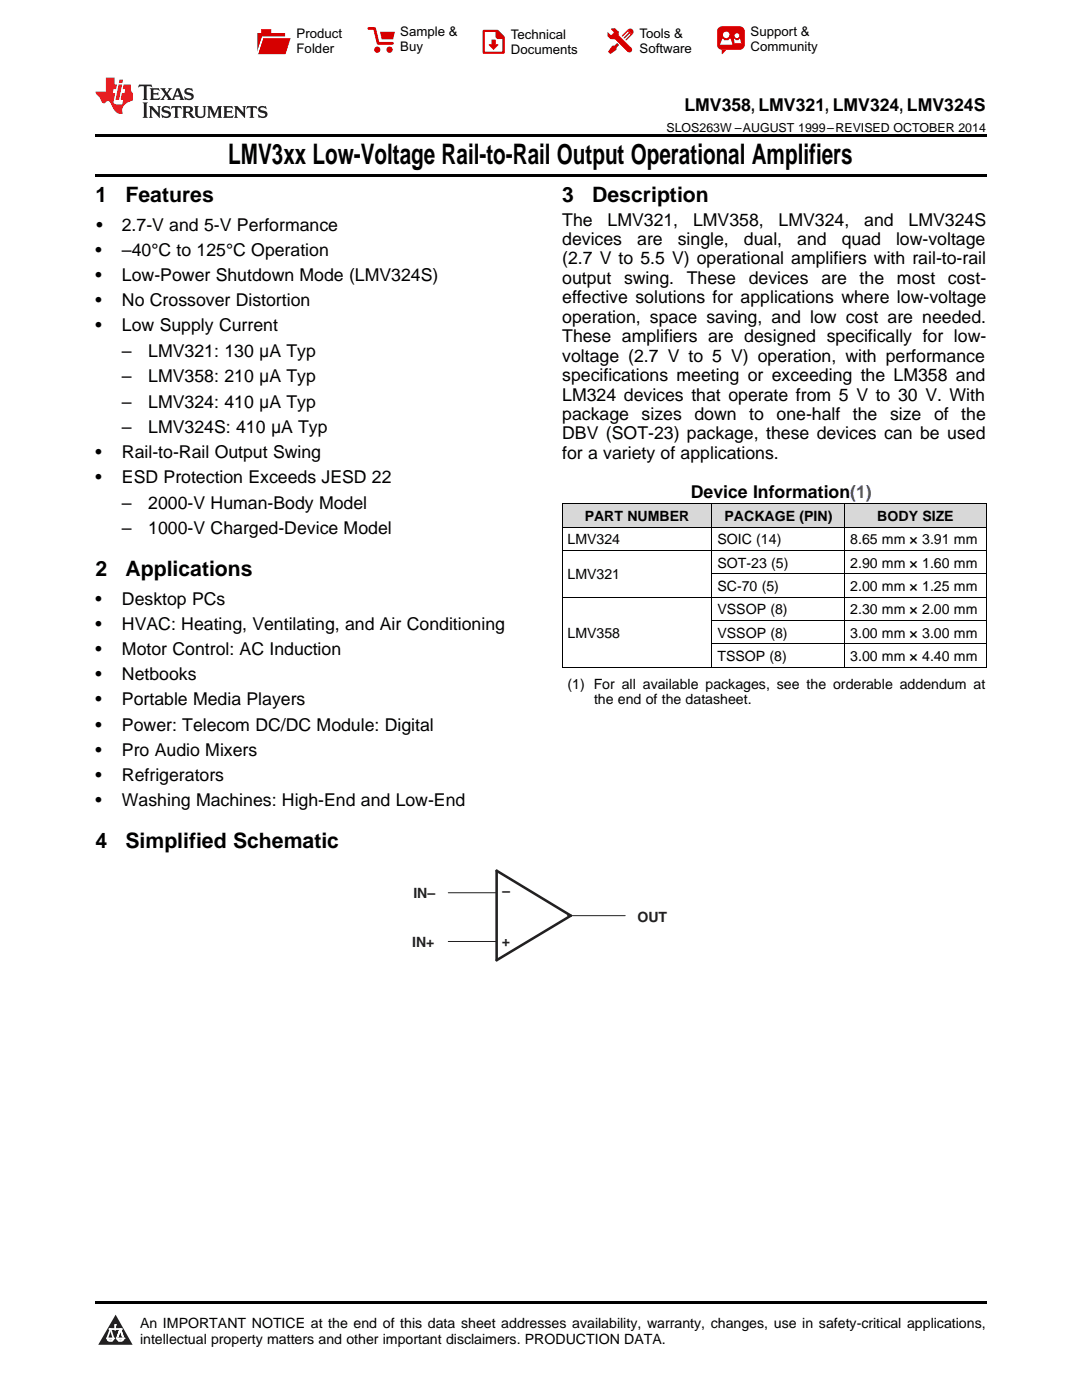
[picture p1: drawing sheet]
<svg xmlns="http://www.w3.org/2000/svg" width="216mm" height="279mm" viewBox="0 0 216 279" stroke-linecap="round" stroke-linejoin="round" font-family="sans-serif">
<defs><g id="words">
<text font-size="5.6" x="45.5" y="32.8">LMV3xx Low-Voltage Rail-to-Rail Output Operational Amplifiers</text>
<g font-size="4.2">
<text x="19" y="40.4">1</text>
<text x="25" y="40.4">Features</text>
<text x="112.2" y="40.4">3</text>
<text x="118.2" y="40.4">Description</text>
<text x="19" y="115">2</text>
<text x="25" y="115">Applications</text>
<text x="19" y="169.3">4</text>
<text x="25" y="169.3">Simplified Schematic</text>
</g>
<g font-size="3.5">
<text x="136.6" y="22.2">LMV358, LMV321, LMV324, LMV324S</text>
<text x="19.2" y="46.1">•</text>
<text x="24.3" y="46.1">2.7-V and 5-V Performance</text>
<text x="112.2" y="45">The</text>
<text x="121.2" y="45">LMV321,</text>
<text x="138.3" y="45">LMV358,</text>
<text x="155.4" y="45">LMV324,</text>
<text x="172.4" y="45">and</text>
<text x="181.3" y="45">LMV324S</text>
<text x="19" y="51.1">•</text>
<text x="24.3" y="51.1">–40°C to 125°C Operation</text>
<text x="112.2" y="48.9">devices</text>
<text x="112.2" y="52.8">(2.7 V to 5.5 V) operational amplifiers with rail-to-rail</text>
<text x="127.1" y="48.9">are</text>
<text x="135.2" y="48.9">single,</text>
<text x="148.4" y="48.9">dual,</text>
<text x="159.1" y="48.9">and</text>
<text x="168" y="48.9">quad</text>
<text x="178.8" y="48.9">low-voltage</text>
<text x="19" y="56.1">•</text>
<text x="24.3" y="56.1">Low-Power Shutdown Mode (LMV324S)</text>
<text x="112.2" y="56.7">output</text>
<text x="124.5" y="56.7">swing.</text>
<text x="137.1" y="56.7">These</text>
<text x="149.4" y="56.7">devices</text>
<text x="163.9" y="56.7">are</text>
<text x="171.5" y="56.7">the</text>
<text x="179" y="56.7">most</text>
<text x="189.2" y="56.7">cost-</text>
<text x="19" y="61.1">•</text>
<text x="24.3" y="61.1">No Crossover Distortion</text>
<text x="112.2" y="60.5">effective solutions for applications where low-voltage</text>
<text x="112.2" y="64.4">operation, space saving, and low cost are needed.</text>
<text x="19" y="66.1">•</text>
<text x="24.3" y="66.1">Low Supply Current</text>
<text x="24.3" y="71.2">–</text>
<text x="29.6" y="71.2">LMV321: 130 μA Typ</text>
<text x="112.2" y="68.3">These amplifiers are designed specifically for low-</text>
<text x="24.3" y="76.3">–</text>
<text x="29.6" y="76.3">LMV358: 210 μA Typ</text>
<text x="112.2" y="72.2">voltage (2.7 V to 5 V) operation, with performance</text>
<text x="112.2" y="76.1">specifications meeting or exceeding the LM358 and</text>
<text x="24.3" y="81.4">–</text>
<text x="29.6" y="81.4">LMV324: 410 μA Typ</text>
<text x="112.2" y="79.9">LM324 devices that operate from 5 V to 30 V. With</text>
<text x="112.2" y="83.8">package</text>
<text x="128" y="83.8">sizes</text>
<text x="138.6" y="83.8">down</text>
<text x="149.5" y="83.8">to</text>
<text x="154.9" y="83.8">one-half</text>
<text x="170.2" y="83.8">the</text>
<text x="177.6" y="83.8">size</text>
<text x="186.4" y="83.8">of</text>
<text x="191.8" y="83.8">the</text>
<text x="24.3" y="86.4">–</text>
<text x="29.6" y="86.4">LMV324S: 410 μA Typ</text>
<text x="112.2" y="87.7">DBV (SOT-23) package, these devices can be used</text>
<text x="19" y="91.4">•</text>
<text x="24.3" y="91.4">Rail-to-Rail Output Swing</text>
<text x="112.2" y="91.6">for a variety of applications.</text>
<text x="19" y="96.4">•</text>
<text x="24.3" y="96.4">ESD Protection Exceeds JESD 22</text>
<text x="24.3" y="101.5">–</text>
<text x="29.6" y="101.5">2000-V Human-Body Model</text>
<text x="137.8" y="99.3">Device Information(1)</text>
<text x="24.3" y="106.6">–</text>
<text x="29.6" y="106.6">1000-V Charged-Device Model</text>
<text x="19" y="120.8">•</text>
<text x="19" y="125.8">•</text>
<text x="24.3" y="120.8">Desktop PCs</text>
<text x="24.3" y="125.8">HVAC: Heating, Ventilating, and Air Conditioning</text>
<text x="19" y="130.8">•</text>
<text x="24.3" y="130.8">Motor Control: AC Induction</text>
<text x="19" y="135.8">•</text>
<text x="24.3" y="135.8">Netbooks</text>
<text x="19" y="140.8">•</text>
<text x="24.3" y="140.8">Portable Media Players</text>
<text x="19" y="145.8">•</text>
<text x="24.3" y="145.8">Power: Telecom DC/DC Module: Digital</text>
<text x="19" y="150.8">•</text>
<text x="19" y="155.8">•</text>
<text x="24.3" y="150.8">Pro Audio Mixers</text>
<text x="24.3" y="155.8">Refrigerators</text>
<text x="19" y="160.8">•</text>
<text x="24.3" y="160.8">Washing Machines: High-End and Low-End</text>
</g>
<g font-size="2.8">
<text x="116.7" y="104">PART NUMBER</text>
<text x="144.6" y="104">PACKAGE (PIN)</text>
<text x="175" y="104">BODY SIZE</text>
<text x="113.2" y="108.6">LMV324</text>
<text x="143.2" y="108.6">SOIC (14)</text>
<text x="143.2" y="113.3">SOT-23 (5)</text>
<text x="169.7" y="108.6">8.65 mm × 3.91 mm</text>
<text x="169.7" y="113.3">2.90 mm × 1.60 mm</text>
<text x="113.2" y="115.6">LMV321</text>
<text x="143.2" y="117.9">SC-70 (5)</text>
<text x="169.7" y="117.9">2.00 mm × 1.25 mm</text>
<text x="143.2" y="122.6">VSSOP (8)</text>
<text x="169.7" y="122.6">2.30 mm × 2.00 mm</text>
<text x="113.2" y="127.2">LMV358</text>
<text x="143.2" y="127.2">VSSOP (8)</text>
<text x="143.2" y="131.9">TSSOP (8)</text>
<text x="169.7" y="127.2">3.00 mm × 3.00 mm</text>
<text x="169.7" y="131.9">3.00 mm × 4.40 mm</text>
<text x="113.2" y="137.4">(1) For all available packages, see the orderable addendum at</text>
<text x="118.5" y="140.6">the end of the datasheet.</text>
<text x="27.9" y="265">An IMPORTANT NOTICE at the end of this data sheet addresses availability, warranty, changes, use in safety-critical applications,</text>
<text x="27.9" y="268.2">intellectual property matters and other important disclaimers. PRODUCTION DATA.</text>
</g>
<g font-size="2.8" fill="#231f20">
<text x="82.5" y="179.3">IN–</text>
<text x="101.8" y="177.3" transform="rotate(-180 101.8 177.3)">–</text>
<text x="127.2" y="183.9">OUT</text>
<text x="82.2" y="189.1">IN+</text>
<text x="101.8" y="187.3" transform="rotate(-180 101.8 187.3)">+</text>
</g>
<g font-size="2.6">
<text x="59.2" y="7.6">Product</text>
<text x="59.2" y="10.6">Folder</text>
<text x="79.9" y="7.3">Sample &amp;</text>
<text x="79.9" y="10.2">Buy</text>
<text x="101.9" y="7.8">Technical</text>
<text x="101.9" y="10.8">Documents</text>
<text x="127.6" y="7.6">Tools &amp;</text>
<text x="127.6" y="10.6">Software</text>
<text x="149.8" y="7.2">Support &amp;</text>
<text x="149.8" y="10.2">Community</text>
</g>
<text font-size="2.5" x="133" y="26.3">SLOS263W –AUGUST 1999–REVISED OCTOBER 2014</text>
</g></defs>
<g fill="#d8d8d8">
<path d="M112.2 100.6h29.9v4.6h-29.9z"/>
<path d="M142.1 100.6h26.5v4.6h-26.5z"/>
<path d="M168.6 100.6h28.2v4.6h-28.2z"/>
</g>
<path d="M23.1 262.4l3.4 6h-6.9z" fill="#231f20"/>
<path d="M21.4 267.1h1.2l-.3 .5h-.3a.55 .55 0 0 1-.6-.5z" fill-rule="evenodd" fill="#fff"/>
<path d="M21.4 267.1h1.2l-.3 .5h-.3a.55 .55 0 0 1-.6-.5z" fill="none" stroke="#231f20" stroke-width=".34"/>
<path d="M21.4 267.1l1.2 .1-.3 .4h-.5z" fill="none" stroke="#fff" stroke-width=".34"/>
<path d="M23 265.3h.1" fill="none" stroke="#fff" stroke-width=".34"/>
<path d="M23 264.4v.9z" fill="#fff"/>
<path d="M23 264.4v.9z" fill="none" stroke="#fff" stroke-width=".34"/>
<circle cx="23" cy="264.4" r=".17" fill="#fff"/>
<path d="M21.9 265.2h.1" fill="none" stroke="#fff" stroke-width=".34"/>
<path d="M21.9 265.2h2.3z" fill="#fff"/>
<path d="M21.9 265.2h2.3z" fill="none" stroke="#fff" stroke-width=".34"/>
<circle cx="24.2" cy="265.2" r=".17" fill="#fff"/>
<path d="M23.3 267.1h.1" fill="none" stroke="#fff" stroke-width=".34"/>
<path d="M24 265.2l-.7 1.9z" fill="#fff"/>
<path d="M24 265.2l-.7 1.9z" fill="none" stroke="#fff" stroke-width=".34"/>
<path d="M24 265.2l.7 1.9z" fill="#fff"/>
<path d="M24 265.2l.7 1.9z" fill="none" stroke="#fff" stroke-width=".34"/>
<path d="M24.6 267.1h.1" fill="none" stroke="#fff" stroke-width=".34"/>
<circle cx="21.4" cy="267.1" r=".17" fill="#fff"/>
<path d="M22.1 265.2l-.7 1.9z" fill="#fff"/>
<path d="M22.1 265.2l-.7 1.9z" fill="none" stroke="#fff" stroke-width=".34"/>
<path d="M22.1 265.2l.5 1.9z" fill="#fff"/>
<path d="M22.1 265.2l.5 1.9z" fill="none" stroke="#fff" stroke-width=".34"/>
<circle cx="22.6" cy="267.1" r=".17" fill="#fff"/>
<path d="M23.4 267.1h1.3a.65 .65 0 0 1-.7 .5 .65 .65 0 0 1-.6-.5z" fill-rule="evenodd" fill="#fff"/>
<path d="M23.4 267.1h1.3a.65 .65 0 0 1-.7 .5 .65 .65 0 0 1-.6-.5z" fill="none" stroke="#231f20" stroke-width=".34"/>
<path d="M23.4 267.1h1.3l-.4 .5h-.6z" fill="none" stroke="#fff" stroke-width=".34"/>
<path d="M23.3 267.1h.1" fill="none" stroke="#fff" stroke-width=".34"/>
<circle cx="24.7" cy="267.1" r=".17" fill="#fff"/>
<path d="M19 34.8h177.8v.5h-177.8zM19 26.8h177.8v.6h-177.8zM19 259.7h177.8v.5h-177.8z" fill="#000"/>
<path d="M99.1 173.8l14.8 8.9-14.8 8.9z" fill="none" stroke="#231f20" stroke-width=".51"/>
<path d="M89.4 178.2h9.7M89.4 187.9h9.7M113.2 182.7h11.6" fill="none" stroke="#231f20" stroke-width=".2"/>
<path d="M112.2 119.2h84.6M112.2 109.8h84.6M112.2 105.2h84.6M112.2 100.5h84.6M112.2 100.6v32.6M142 100.6v32.6M142.1 114.5h54.7M168.5 100.6v32.6M196.8 100.6v32.6M112.2 133.1h84.6M142.1 128.5h54.7M142.1 123.8h54.7" fill="none" stroke="#000" stroke-width=".2"/>
<path d="M27.7 16.9l-.1 .6 .6-.3h.5v.2v2.2l-.2 .4h1l-.2-.4v-2.2v-.2h.5l.6 .3-.2-.6zM29.9 17.6l.2 .4v1.6l-.2 .4h1.9l.1-.6a1.09 1.09 0 0 1-1.3 .1v-.6h.6l.4 .2v-.7l-.2 .2h-.8v-.6l.2-.1a1.01 1.01 0 0 1 1 .3l-.1-.6zM32 17.6l.9 1.2-1 1.2h.9l-.2-.3 .5-.7 .5 .7-.3 .3h1.7l-.2-.3 .1-.4h1l.1 .4-.2 .3h1l-.3-.4-.7-2h-.5l-1 2.2-.8-1.1 .9-1.1h-.9l.2 .2-.4 .7-.4-.7 .2-.2zM35.4 18l.4 1h-.8zM37 17.7a.66 .66 0 0 0-.2 .8 .66 .66 0 0 0 .6 .4l.7 .2 .1 .2a.8 .8 0 0 1-.7 .4 .8 .8 0 0 1-.7-.5l.1 .8 .2-.2a.94 .94 0 0 0 1.1 .1 .94 .94 0 0 0 .4-.9 1.48 1.48 0 0 0-1.3-.6v-.4a1.1 1.1 0 0 1 1.2 .2l-.2-.6-.2 .1-.5-.1zM28.5 20.4l.2 .4v2.3l-.2 .4h1l-.2-.4v-2.3l.2-.4zM29.7 21.2l.2 .4v1.5l-.2 .4h.8l-.3-.4 .1-1.3 1.6 1.8v-2l.2-.4h-.7l.2 .2v1.1l-1.2-1.3zM32.5 21.3a.66 .66 0 0 0-.2 .8 .66 .66 0 0 0 .6 .4l.6 .2 .2 .2a.8 .8 0 0 1-.8 .4 .8 .8 0 0 1-.7-.5l.2 .7 .2-.1a.94 .94 0 0 0 1 .1 .94 .94 0 0 0 .5-1 1.47 1.47 0 0 0-1.3-.6l-.1-.3a1.1 1.1 0 0 1 1.3 .2l-.2-.6-.2 .1-.5-.2zM34.3 21.2l-.2 .6a.64 .64 0 0 1 .8-.3v1.6l-.2 .4h1l-.3-.4 .1-1.6a.66 .66 0 0 1 .8 .3l-.2-.6zM36.3 21.2l.3 .4v1.5l-.3 .4h1l-.2-.2v-.7h.5l.1 .1a.8 .8 0 0 0 1.2 .7l-1-1a.62 .62 0 0 0 .6-.5 .62 .62 0 0 0-.6-.7zM37.1 21.5h.1a.48 .48 0 0 1 .6 0 .48 .48 0 0 1 .1 .6l-.2 .1-.6 .1zM38.7 21.2l.2 .2a2.29 2.29 0 0 0 .4 2 1.05 1.05 0 0 0 1.7-.7v-1.3l.2-.2h-.8l.2 .4v1.1a.61 .61 0 0 1-.6 .6 .61 .61 0 0 1-.6-.6v-1.1l.3-.4zM41.3 21.2l.3 .4v1.5l-.3 .4h.8l-.2-.4v-1.4l.8 1.9 .9-1.9v1.4l-.2 .4h.9l-.2-.4v-1.5l.2-.4h-.8l-.7 1.5-.6-1.5zM44.5 21.2l.2 .4v1.5l-.2 .4h1.9l.2-.6a1.1 1.1 0 0 1-1.4 .2v-.7h.6l.4 .2v-.6l-.2 .1-.8 .1v-.6l.2-.1a1.02 1.02 0 0 1 1.1 .2l-.2-.5zM46.7 21.2l.2 .4v1.5l-.2 .4h.8l-.3-.4 .1-1.3 1.6 1.8v-2l.2-.4h-.7l.2 .2v1.1l-1.2-1.3zM49.3 21.2l-.1 .6a.64 .64 0 0 1 .8-.3v1.6l-.3 .4h1l-.2-.4v-1.6a.66 .66 0 0 1 .8 .3l-.1-.6zM51.7 21.3a.66 .66 0 0 0-.2 .7 .66 .66 0 0 0 .7 .5l.6 .2 .1 .2a.8 .8 0 0 1-.7 .4 .8 .8 0 0 1-.7-.5l.1 .7 .2-.1a.94 .94 0 0 0 1.1 .1 .94 .94 0 0 0 .4-1 1.48 1.48 0 0 0-1.2-.6l-.1-.3a1.1 1.1 0 0 1 1.2 .2l-.2-.6-.1 .1-.6-.2z" fill="#231f20"/>
<path d="M21.1 15.5v2.8h-2v.4l.9 .9a.96 .96 0 0 0 1 1 .59 .59 0 0 1 .5-.4 .59 .59 0 0 1 .5 .3l.4 .8a1.61 1.61 0 0 0 2.1 1.3 1.63 1.63 0 0 1 1.1-2.2l.9-.3v-1.5a1.6 1.6 0 0 1-.4-1.7h-1.4l-.2 .9h.5l-.2 .8h-.5l-.2 1v.3h.5l-.2 .9h-.7a.74 .74 0 0 1-1-.6l.3-1.6h-.5l.2-.8h.5l.1-.9h-.4v-1.4zM23.7 16.9l-.7 3h.8l.6-3zM23.8 15.9l-.1 .7h.7l.2-.7z" fill="#ee1d23"/>
<g fill="#d60000">
<path d="M52.1 5.8h2v.8h2.8v4.2h-5.5v-4.2h.7z" fill-rule="evenodd"/>
<path d="M52.4 7.5h5.6l-1 3.3h-5.6z" fill-rule="evenodd"/>
</g>
<path d="M52.4 7.4h5.7l-.1 .1h-5.5l-1.1 3.3z" fill-rule="evenodd" fill="#fff"/>
<path d="M52.4 7.4h5.7l-.1 .1h-5.5l-1.1 3.3z" fill="none" stroke="#fff" stroke-width=".2"/>
<path d="M73.6 5.7h1.1l.7 2.9h2.9" fill="none" stroke="#d60000" stroke-width=".55"/>
<g fill="#d60000">
<path d="M75.8 6.3h3l-.4 1.6h-2.2z" fill-rule="evenodd"/>
<circle cx="75.3" cy="9.9" r=".62"/>
<circle cx="77.7" cy="9.9" r=".62"/>
</g>
<path d="M96.5 6.2h2.7l1.3 1.2v3.1h-4z" fill="none" stroke="#d60000" stroke-width=".44"/>
<g fill="#d60000">
<path d="M98.1 7.9h.8v1h.5l-.9 1.1-1-1v-.1h.6z" fill-rule="evenodd"/>
<path d="M98.9 6.2h.3l1.3 1.2v.4h-1.3l-.3-.4z" fill-rule="evenodd"/>
<path d="M121.9 5.7h.8l.7 .6 .1 .7 2.5 2.5-.8 .8-2.3-2.3-1.1-.2-.6-.6v-.8l.7 .6 .5-.4v-.2l-.5-.5z" fill-rule="evenodd"/>
<path d="M122.2 9.1h.4l.5-.5 .4 .4-.5 .5v.4l-1.2 .9-.5-.5z" fill-rule="evenodd"/>
<path d="M125.3 5.9a.67 .67 0 0 1 .9 0 .67 .67 0 0 1 0 .9z" fill-rule="evenodd"/>
<path d="M125.3 5.9l.9 .9-1.2 1.2h-.2v-.2l1-.9v-.2h-.2l-.9 1h-.2v-.2l.9-1 .1-.2h-.3l-.9 1h-.2v-.2z" fill-rule="evenodd"/>
<circle cx="125.6" cy="9.9" r=".54"/>
</g>
<path d="M123.3 6.3v.7" fill="none" stroke="#d60000" stroke-width=".2"/>
<g fill="#d60000">
<path d="M143.4 5.5l.6-.2h3.6a.95 .95 0 0 1 1 .9v2.8a.95 .95 0 0 1-1 .9h-3.6a.95 .95 0 0 1-.9-.9v-2.8z" fill-rule="evenodd"/>
<path d="M144 9.9h.9l-.7 .9h-.2z" fill-rule="evenodd"/>
</g>
<g fill="#fff">
<path d="M146.6 8.6h1.3z"/>
<path d="M144.1 7.8h.3l.1 .2h.8l.2-.2h.3l.4 1.1h-2.5z" fill-rule="evenodd"/>
<path d="M146.4 7.8h.3l.1 .2h.5l.2-.2h.2l.2 .8h-1.3z" fill-rule="evenodd"/>
<circle cx="144.9" cy="6.9" r=".65"/>
<circle cx="147" cy="7.1" r=".48"/>
</g>
<use href="#words"/>
</svg>
